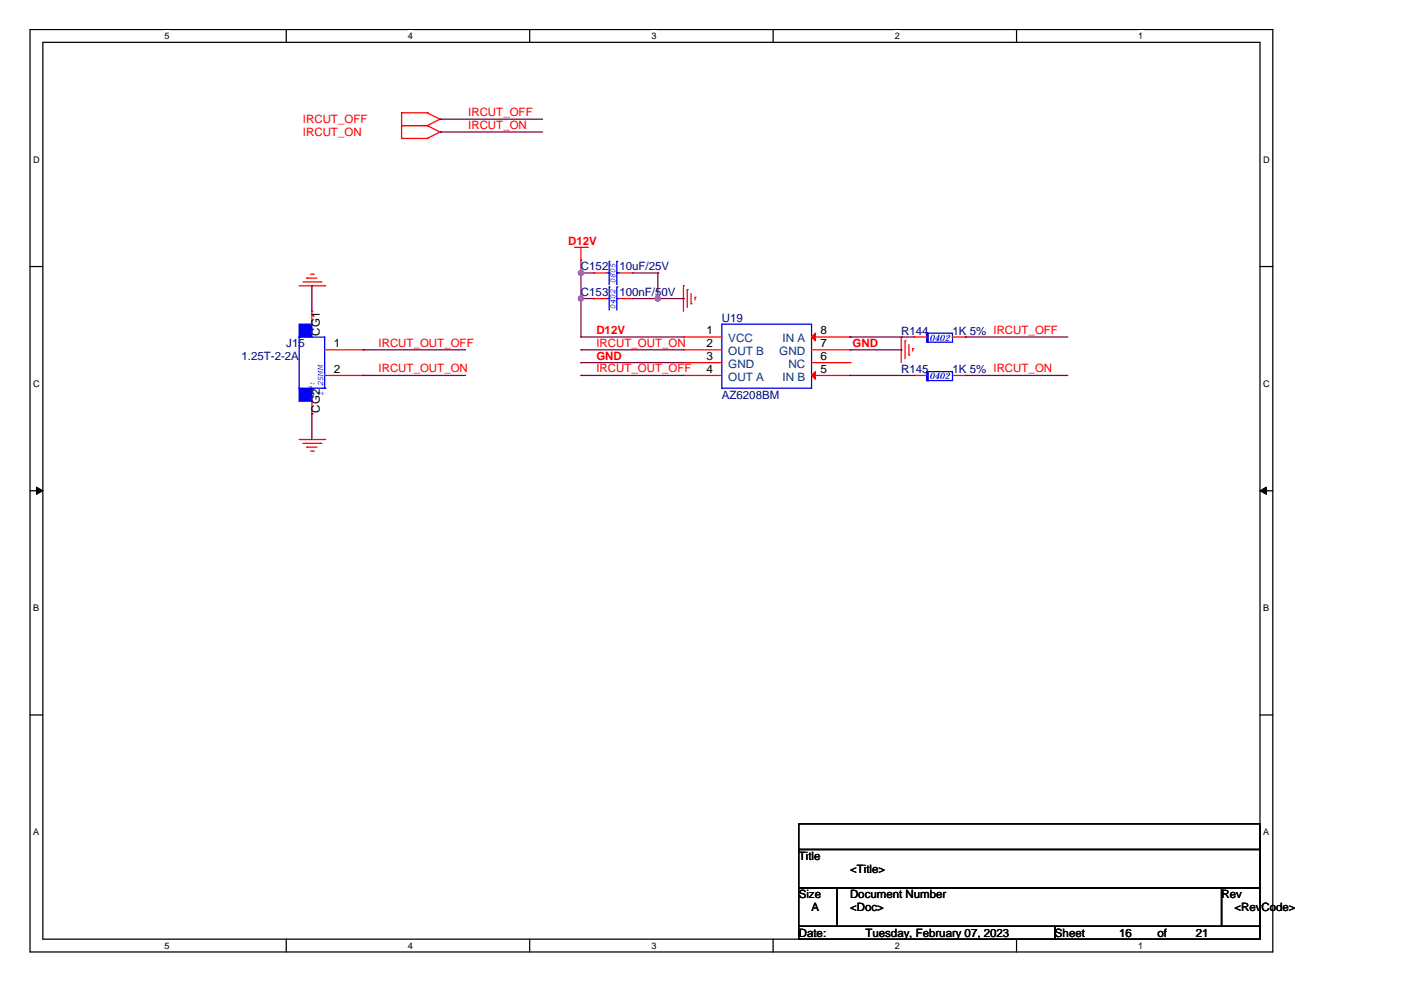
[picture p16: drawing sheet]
<svg xmlns="http://www.w3.org/2000/svg" width="297mm" height="210mm" viewBox="0 0 297 210" stroke-linecap="round" stroke-linejoin="round" font-family="sans-serif">
<defs><g id="words">
<g font-size="2.5">
<text x="149.8" y="70.9">1</text>
<text x="174" y="70.9">8</text>
<text x="70.7" y="73.6">1</text>
<text x="149.8" y="73.6">2</text>
<text x="149.8" y="76.3">3</text>
<text x="174" y="76.3">6</text>
<text x="174" y="73.6">7</text>
<text x="70.7" y="79">2</text>
<text x="149.8" y="79">4</text>
<text x="174" y="79">5</text>
</g>
<g font-size="2.5" fill="#004080">
<text x="154.4" y="72.6">VCC</text>
<text x="154.4" y="75.3">OUT B</text>
<text x="154.4" y="78">GND</text>
<text x="165.2" y="75.3">GND</text>
<text x="165.9" y="72.6">IN A</text>
<text x="167.1" y="78">NC</text>
<text x="154.4" y="80.7">OUT A</text>
<text x="165.9" y="80.7">IN B</text>
</g>
<g font-size="2.4" fill="#f00">
<text x="64.2" y="28.8">IRCUT_ON</text>
<text x="64.2" y="26.1">IRCUT_OFF</text>
<text x="99.3" y="24.6">IRCUT_OFF</text>
<text x="99.3" y="27.4">IRCUT_ON</text>
<text x="120.5" y="52">D12V</text>
<text x="126.4" y="70.9">D12V</text>
<text x="80.3" y="73.5">IRCUT_OUT_OFF</text>
<text x="126.4" y="76.3">GND</text>
<text x="126.4" y="73.5">IRCUT_OUT_ON</text>
<text x="180.8" y="73.6">GND</text>
<text x="80.3" y="79">IRCUT_OUT_ON</text>
<text x="126.4" y="79">IRCUT_OUT_OFF</text>
</g>
<g font-size="2.4" fill="#000080">
<text x="123.2" y="57.3">C152</text>
<text x="131.3" y="57.3">10uF/25V</text>
<text x="123.2" y="62.8">C153</text>
<text x="131.3" y="62.8">100nF/50V</text>
<text x="153.1" y="68.2">U19</text>
<text x="191.1" y="70.9">R144</text>
<text x="201.9" y="70.9">1K 5% IRCUT_OFF</text>
<text x="51.2" y="76.4">1.25T-2-2A</text>
<text x="60.7" y="73.6">J15</text>
<text x="191.1" y="79.1">R145</text>
<text x="201.9" y="79.1">1K 5% IRCUT_ON</text>
<text x="153.1" y="84.5">AZ6208BM</text>
</g>
<g font-size="2.4">
<text x="67.8" y="71.2" transform="rotate(-90 67.8 71.2)">CG1</text>
<text x="67.8" y="87.5" transform="rotate(-90 67.8 87.5)">CG2</text>
<text x="169.4" y="182.3">Title</text>
<text x="180.2" y="185">&lt;Title&gt;</text>
<text x="169.4" y="190.4">Size</text>
<text x="180.2" y="190.4">Document Number</text>
<text x="259" y="190.4">Rev</text>
<text x="172.1" y="193.2">A</text>
<text x="180.2" y="193.2">&lt;Doc&gt;</text>
<text x="261.7" y="193.2">&lt;RevCode&gt;</text>
<text x="169.4" y="198.6">Date:</text>
<text x="183.5" y="198.6">Tuesday, February 07, 2023</text>
<text x="223.7" y="198.6">Sheet</text>
<text x="237.3" y="198.6">16</text>
<text x="245.4" y="198.6">of</text>
<text x="253.6" y="198.6">21</text>
</g>
<g font-size="1.9">
<text x="34.9" y="8.3">5</text>
<text x="86.5" y="8.3">4</text>
<text x="138.1" y="8.3">3</text>
<text x="189.7" y="8.3">2</text>
<text x="241.3" y="8.3">1</text>
<text x="7.1" y="34.5">D</text>
<text x="267.8" y="34.5">D</text>
<text x="7.1" y="82">C</text>
<text x="267.8" y="82">C</text>
<text x="7.1" y="129.6">B</text>
<text x="267.8" y="129.6">B</text>
<text x="7.1" y="177.1">A</text>
<text x="267.8" y="177.1">A</text>
<text x="34.9" y="201.2">5</text>
<text x="86.5" y="201.2">4</text>
<text x="138.1" y="201.2">3</text>
<text x="189.7" y="201.2">2</text>
<text x="241.3" y="201.2">1</text>
</g>
<g font-size="1.9" fill="#00f">
<text x="130.5" y="65.5" transform="rotate(-90 130.5 65.5)">0402</text>
<text x="130.5" y="60" transform="rotate(-90 130.5 60)">0805</text>
<text x="197.1" y="72.3">0402</text>
<text x="66.6" y="83.9" transform="rotate(-90 66.6 83.9)">SP:</text>
<text x="68.5" y="83.9" transform="rotate(-90 68.5 83.9)">1.25MM</text>
<text x="197.1" y="80.4">0402</text>
</g>
</g></defs>
<path d="M6.4 6.3h263.5v195.5h-263.5zM9.1 9h258v190.1h-258z" fill="none" stroke="#000" stroke-width=".26"/>
<g fill="#fff">
<path d="M34.9 6.5h1.1v2.2h-1.1z"/>
<path d="M34.9 199.4h1.1v2.2h-1.1z"/>
</g>
<path d="M60.7 6.3v2.7M60.7 199.1v2.7" fill="none" stroke="#000" stroke-width=".26"/>
<g fill="#fff">
<path d="M86.5 6.5h1.1v2.2h-1.1z"/>
<path d="M86.5 199.4h1.1v2.2h-1.1z"/>
</g>
<path d="M112.3 6.3v2.7M112.3 199.1v2.7" fill="none" stroke="#000" stroke-width=".26"/>
<g fill="#fff">
<path d="M138.1 6.5h1.1v2.2h-1.1z"/>
<path d="M138.1 199.4h1.1v2.2h-1.1z"/>
</g>
<path d="M163.9 6.3v2.7M163.9 199.1v2.7" fill="none" stroke="#000" stroke-width=".26"/>
<g fill="#fff">
<path d="M189.7 6.5h1.1v2.2h-1.1z"/>
<path d="M189.7 199.4h1.1v2.2h-1.1z"/>
</g>
<path d="M215.5 6.3v2.7M215.5 199.1v2.7" fill="none" stroke="#000" stroke-width=".26"/>
<g fill="#fff">
<path d="M241.3 6.5h1.1v2.2h-1.1z"/>
<path d="M241.3 199.4h1.1v2.2h-1.1z"/>
<path d="M7.1 32.7h1.3v2.2h-1.3z"/>
<path d="M267.8 32.7h1.4v2.2h-1.4z"/>
<path d="M7.1 80.3h1.3v2.1h-1.3z"/>
<path d="M267.8 80.3h1.4v2.1h-1.4z"/>
</g>
<path d="M6.4 56.5h2.7M267.1 56.5h2.8" fill="none" stroke="#000" stroke-width=".26"/>
<g fill="#fff">
<path d="M7.1 127.8h1.2v2.2h-1.2z"/>
<path d="M267.8 127.8h1.3v2.2h-1.3z"/>
</g>
<path d="M6.4 104.1h2.7M267.1 104.1h2.8" fill="none" stroke="#000" stroke-width=".26"/>
<g fill="#000" stroke="#000" stroke-width=".21">
<path d="M7.7 103.3l1.4 .8-1.4 .7z" fill-rule="evenodd"/>
<path d="M267.1 104.1l1.4-.8v1.5z" fill-rule="evenodd"/>
</g>
<g fill="#fff">
<path d="M7.1 175.3h1.2v2.2h-1.2z"/>
<path d="M267.8 175.3h1.3v2.2h-1.3z"/>
</g>
<path d="M6.4 151.6h2.7M267.1 151.6h2.8M169.4 174.7h97.7v5.4h-97.7zM169.4 180.1h97.7v8.2h-97.7zM169.4 188.3h8.1v8.1h-8.1zM169.4 196.4h54.3v2.7h-54.3zM177.5 188.3h81.5v8.1h-81.5zM223.7 196.4h43.4v2.7h-43.4zM259 188.3h8.1v8.1h-8.1z" fill="none" stroke="#000" stroke-width=".26"/>
<g fill="none" stroke="#f00" stroke-width=".26">
<path d="M85.1 26.6h.1M85.1 29.4h.1M85.1 23.9h.1M85.1 26.6h5.5M85.1 23.9v5.5M85.1 29.4h5.5M85.1 23.9h5.5M90.6 26.6h.1M90.6 29.4h.1M90.6 23.9h.1M90.6 26.6l2.7 1.4M90.6 23.9l2.7 1.4"/>
<path d="M93.3 28h.1M93.3 25.3h.1M93.3 28l-2.7 1.4M93.3 25.3l-2.7 1.3M64.2 59.8h3.8M65 59h.1M65 59h2.2M65.9 58.1h.5M66.4 58.1h.1M68 59.8h.1M121.8 52.4h2.7M123.2 55.2h.1"/>
<path d="M123.2 52.4v2.8M124.5 52.4h.1M125.9 57.9h.1M125.9 57.9h2.7M131.3 57.9h2.7M134 57.9h.1M63.4 60.6h5.4M66.1 66h.1M66.1 66v2.7M68.8 60.6h.1M68.8 74.2h8.2M68.8 79.6h8.2"/>
<path d="M77 74.2h.1M77 79.6h.1M125.9 63.3h.1M125.9 63.3h2.7M131.3 63.3h2.7M134 63.3h.1M144.9 60.6h.1M144.9 71.5h.1M144.9 74.2h.1M144.9 76.9h.1M144.9 79.6h.1M144.9 60.6v5.4"/>
<path d="M144.9 71.5h8.2M144.9 74.2h8.2M144.9 79.6h8.2M144.9 76.9h8.2M145.7 61.4h.1M145.7 61.4v3.8M146.5 64.4h.1M146.5 62.2v2.2M147.4 63h.1M147.4 63v.6M172.1 71.5h8.1M172.1 74.2h8.1"/>
<path d="M172.1 79.6h8.1M172.1 76.9h8.1M180.2 79.6h.1M180.2 76.9h.1M180.2 74.2h.1M180.2 71.5h.1M191.1 71.5h.1M191.1 71.5v5.4M191.9 72.3h.1M191.9 72.3v3.8M192.7 75.3h.1M192.7 73.1v2.2"/>
<path d="M193.5 73.9h.1M193.5 73.9v.5M193.8 71.5h.1M193.8 79.6h.1M193.8 71.5h2.7M193.8 79.6h2.7M201.9 71.5h2.8M201.9 79.6h2.8M204.7 71.5h.1M204.7 79.6h.1M63.4 93.2h5.4M64.2 94h3.8"/>
<path d="M65 94.8h.1M65 94.8h2.2M65.9 95.6h.5M66.1 87.8h.1M66.1 85v2.8M66.4 95.6h.1M68 94h.1M68.8 93.2h.1"/>
</g>
<g fill="#00f" stroke="#00f" stroke-width=".26">
<path d="M196.5 70.6h.3v1.9h-.3z" fill-rule="evenodd"/>
<path d="M63.4 68.7h2.7v2.8h-2.7z" fill-rule="evenodd"/>
<path d="M63.4 82.3h2.7v2.7h-2.7z" fill-rule="evenodd"/>
<path d="M196.5 78.8h.3v1.9h-.3z" fill-rule="evenodd"/>
</g>
<g fill="none" stroke="#00f" stroke-width=".26">
<path d="M128.6 57.9h.6M129.2 57.9h.1M129.2 55.4h.1M129.2 55.4v4.9M130.8 55.4h.1M130.8 57.9h.1M130.8 55.4v4.9M130.8 57.9h.5M63.4 71.5h.1M63.4 71.5h5.4v10.8M63.4 71.5v10.8M128.6 63.3h.6"/>
<path d="M129.2 63.3h.1M129.2 60.9h.1M129.2 60.9v4.9M130.8 60.9h.1M130.8 63.3h.1M130.8 63.3h.5M130.8 60.9v4.9M153.1 68.7h19v13.6h-19zM196.5 70.6h5.4v1.9h-5.4zM196.5 78.8h5.4v1.9h-5.4zM63.4 82.3h.1M66.1 82.3h2.7"/>
<path d="M68.8 82.3h.1"/>
</g>
<g fill="#f00" stroke="#f00" stroke-width=".26">
<path d="M172.1 79.6l.8-.8v1.6z" fill-rule="evenodd"/>
<path d="M172.1 71.5l.8-.9v1.7z" fill-rule="evenodd"/>
</g>
<g fill="none" stroke="#800040" stroke-width=".26">
<path d="M93.3 25.3h.1M93.3 28h.1M93.3 25.3h21.7M93.3 28h21.7M123.2 57.9h.1M123.2 55.2v16.3M123.2 57.9h2.7M134 57.9h5.5M139.5 57.9h.1M139.5 57.9v5.4M66.1 60.6h.1M66.1 60.6v5.4"/>
<path d="M77 74.2h.1M77 79.6h.1M77 79.6h21.7M77 74.2h21.7M123.2 76.9h.1M123.2 79.6h.1M123.2 74.2h.1M123.2 71.5h.1M123.2 63.3h.1M123.2 76.9h21.7M123.2 79.6h21.7M123.2 74.2h21.7"/>
<path d="M123.2 71.5h21.7M123.2 63.3h2.7M134 63.3h10.9M139.5 63.3h.1M144.9 63.3h.1M180.2 71.5h.1M180.2 79.6h.1M180.2 79.6h13.6M180.2 74.2h10.9M180.2 71.5h13.6M191.1 74.2h.1M204.7 71.5h.1"/>
<path d="M204.7 79.6h.1M204.7 79.6h21.7M204.7 71.5h21.7M66.1 87.8h.1M66.1 87.8v5.4"/>
</g>
<g fill="#f0f" stroke="#f0f" stroke-width=".26">
<circle cx="123.2" cy="57.9" r=".54"/>
<circle cx="123.2" cy="63.3" r=".54"/>
<circle cx="139.5" cy="63.3" r=".54"/>
</g>
<use href="#words"/>
</svg>
